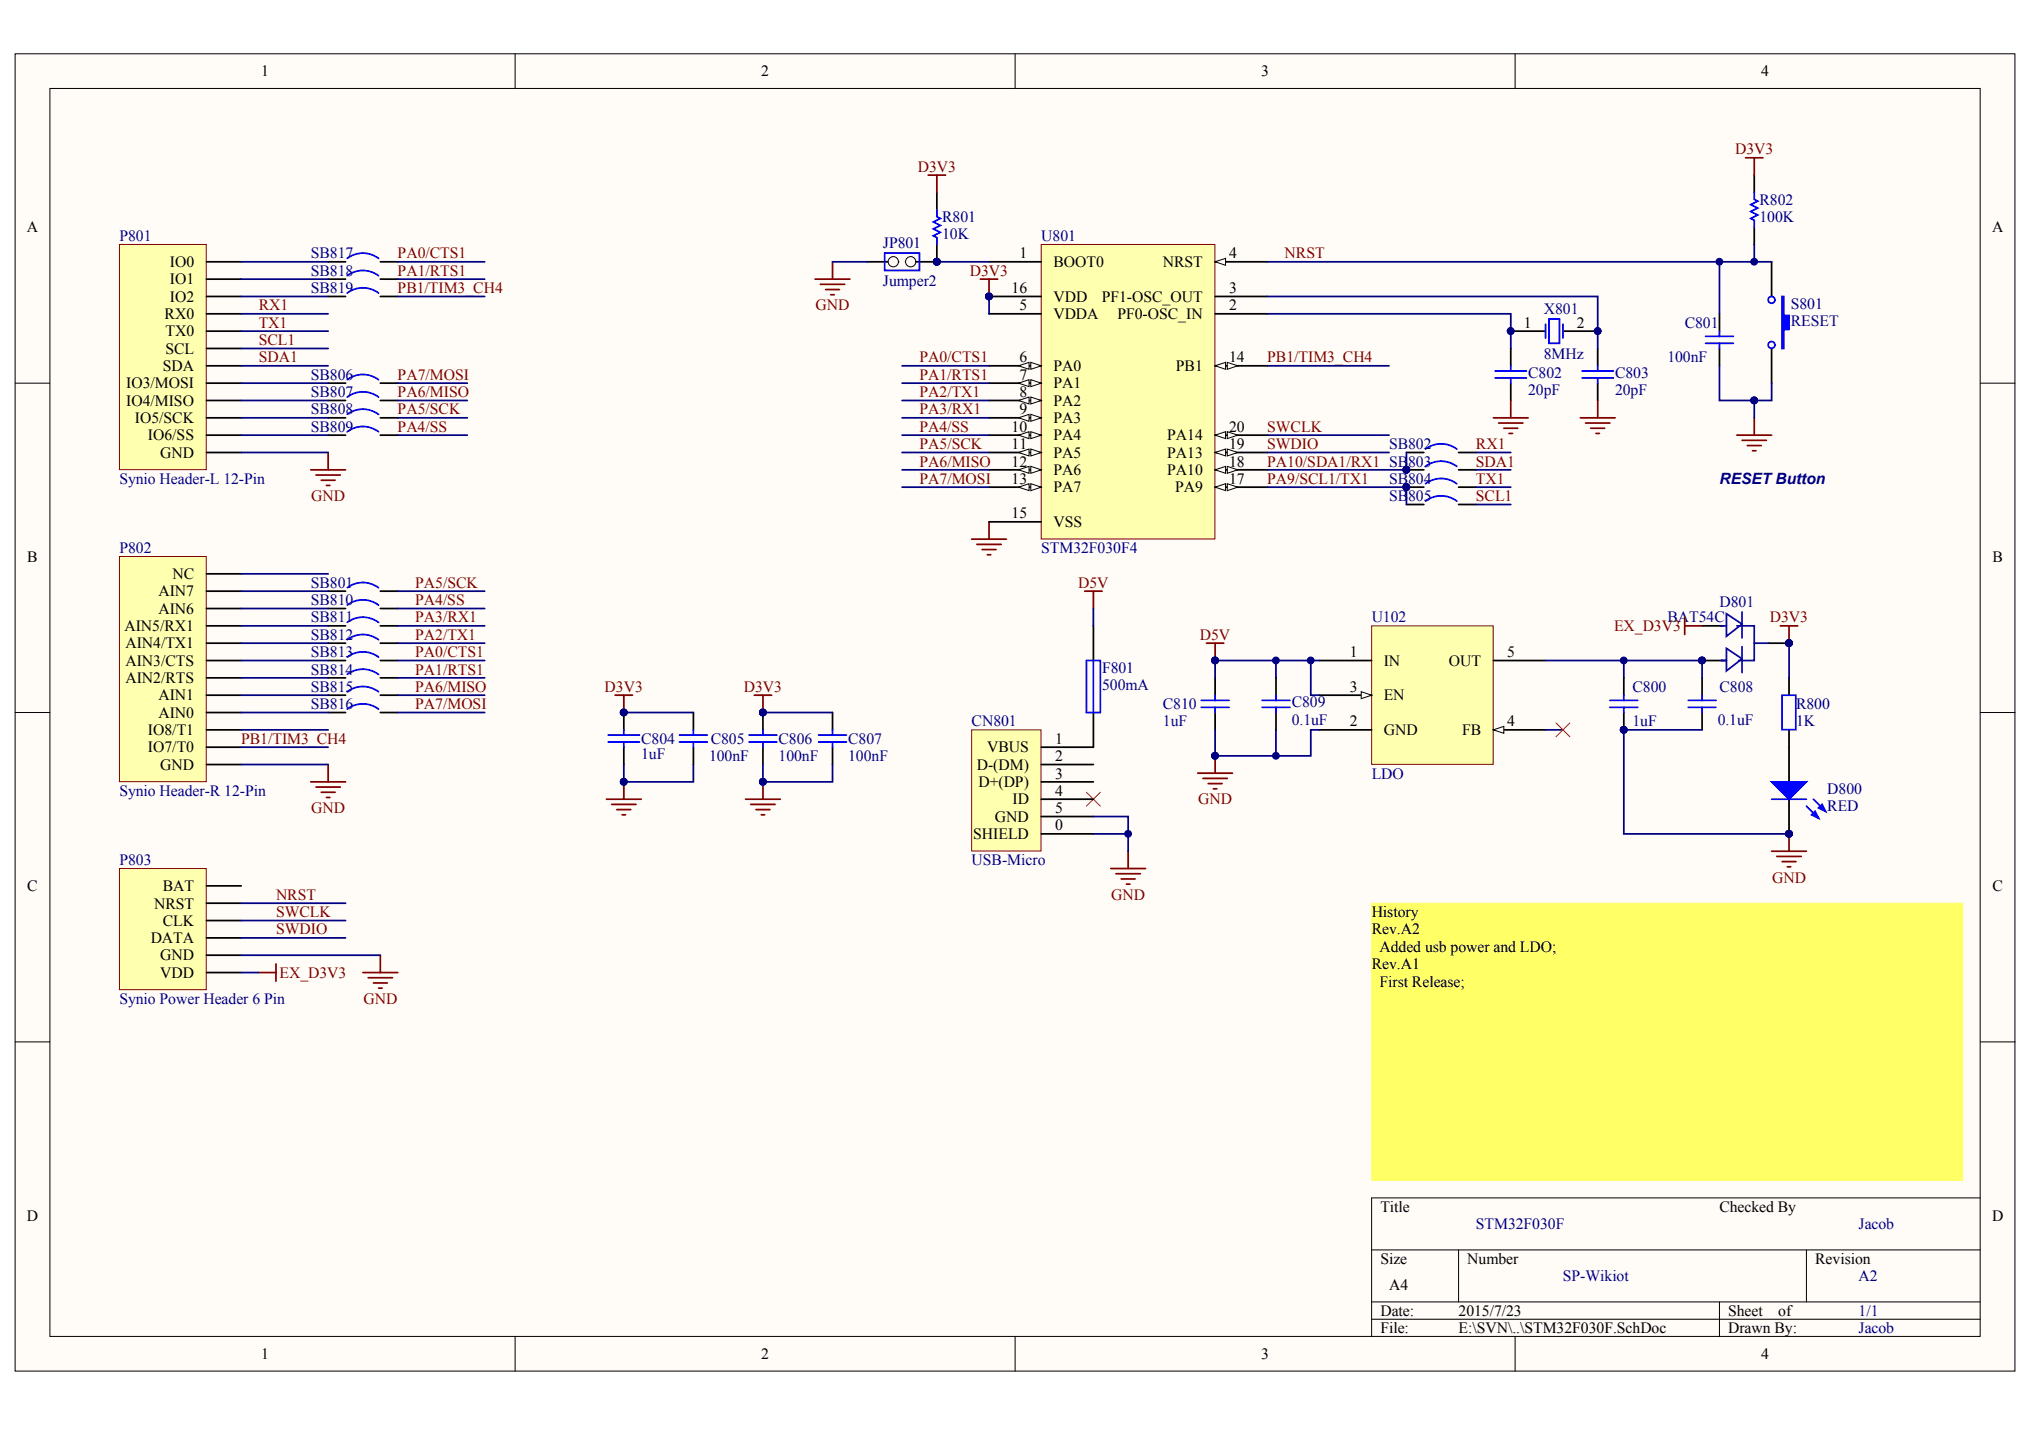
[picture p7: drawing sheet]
<svg xmlns="http://www.w3.org/2000/svg" width="287mm" height="202mm" viewBox="0 0 287 202" stroke-linecap="round" stroke-linejoin="round" font-family="sans-serif">
<defs><g id="words">
<g font-size="2.2">
<text x="36.9" y="10.8">1</text>
<text x="107.4" y="10.8">2</text>
<text x="177.9" y="10.8">3</text>
<text x="248.5" y="10.8">4</text>
<text x="3.8" y="32.8">A</text>
<text x="281" y="32.8">A</text>
<text x="24" y="40.1">IO1</text>
<text x="24" y="37.7">IO0</text>
<text x="142.7" y="41.3">16</text>
<text x="143.8" y="36.4">1</text>
<text x="148.6" y="37.7">BOOT0</text>
<text x="164" y="37.7">NRST</text>
<text x="173.4" y="41.3">3</text>
<text x="173.4" y="36.4">4</text>
<text x="23.2" y="45">RX0</text>
<text x="23.3" y="47.5">TX0</text>
<text x="24" y="42.6">IO2</text>
<text x="143.8" y="43.8">5</text>
<text x="148.6" y="45">VDDA</text>
<text x="148.6" y="42.6">VDD</text>
<text x="155.4" y="42.6">PF1-OSC_OUT</text>
<text x="157.6" y="45">PF0-OSC_IN</text>
<text x="173.4" y="43.8">2</text>
<text x="215" y="46.2">1</text>
<text x="222.5" y="46.2">2</text>
<text x="23" y="52.3">SDA</text>
<text x="23.3" y="49.9">SCL</text>
<text x="143.8" y="51.1">6</text>
<text x="143.8" y="53.6">7</text>
<text x="148.6" y="52.3">PA0</text>
<text x="165.9" y="52.3">PB1</text>
<text x="173.4" y="51.1">14</text>
<text x="17.8" y="57.2">IO4/MISO</text>
<text x="17.8" y="54.8">IO3/MOSI</text>
<text x="19" y="59.7">IO5/SCK</text>
<text x="143.8" y="56">8</text>
<text x="143.8" y="58.5">9</text>
<text x="148.6" y="54.8">PA1</text>
<text x="148.6" y="57.2">PA2</text>
<text x="148.6" y="59.7">PA3</text>
<text x="20.9" y="62.1">IO6/SS</text>
<text x="22.6" y="64.6">GND</text>
<text x="142.7" y="60.9">10</text>
<text x="142.7" y="63.4">11</text>
<text x="142.7" y="65.8">12</text>
<text x="148.6" y="62.1">PA4</text>
<text x="148.6" y="64.6">PA5</text>
<text x="164.7" y="64.6">PA13</text>
<text x="164.7" y="62.1">PA14</text>
<text x="173.4" y="65.8">18</text>
<text x="173.4" y="63.4">19</text>
<text x="173.4" y="60.9">20</text>
<text x="142.7" y="68.2">13</text>
<text x="148.6" y="67">PA6</text>
<text x="148.6" y="69.5">PA7</text>
<text x="164.7" y="67">PA10</text>
<text x="165.8" y="69.5">PA9</text>
<text x="173.4" y="68.2">17</text>
<text x="142.7" y="73.1">15</text>
<text x="148.6" y="74.4">VSS</text>
<text x="3.8" y="79.3">B</text>
<text x="24.3" y="81.7">NC</text>
<text x="281.1" y="79.3">B</text>
<text x="17.6" y="89">AIN5/RX1</text>
<text x="22.4" y="86.6">AIN6</text>
<text x="22.4" y="84.1">AIN7</text>
<text x="17.7" y="93.9">AIN3/CTS</text>
<text x="17.7" y="91.5">AIN4/TX1</text>
<text x="190.4" y="92.7">1</text>
<text x="195.2" y="93.9">IN</text>
<text x="204.4" y="93.9">OUT</text>
<text x="212.6" y="92.7">5</text>
<text x="17.7" y="96.4">AIN2/RTS</text>
<text x="22.4" y="101.3">AIN0</text>
<text x="22.4" y="98.8">AIN1</text>
<text x="190.4" y="97.6">3</text>
<text x="195.2" y="98.8">EN</text>
<text x="20.9" y="106.1">IO7/T0</text>
<text x="20.9" y="103.7">IO8/T1</text>
<text x="139.3" y="106.1">VBUS</text>
<text x="148.8" y="107.4">2</text>
<text x="148.8" y="104.9">1</text>
<text x="190.4" y="102.5">2</text>
<text x="195.2" y="103.7">GND</text>
<text x="206.3" y="103.7">FB</text>
<text x="212.6" y="102.5">4</text>
<text x="22.6" y="108.6">GND</text>
<text x="137.8" y="108.6">D-(DM)</text>
<text x="138" y="111">D+(DP)</text>
<text x="142.8" y="113.5">ID</text>
<text x="148.8" y="112.3">4</text>
<text x="148.8" y="109.8">3</text>
<text x="137.3" y="118.4">SHIELD</text>
<text x="140.4" y="115.9">GND</text>
<text x="148.8" y="114.7">5</text>
<text x="148.8" y="117.1">0</text>
<text x="3.8" y="125.7">C</text>
<text x="23" y="125.7">BAT</text>
<text x="281.1" y="125.7">C</text>
<text x="21.7" y="128.2">NRST</text>
<text x="23" y="130.6">CLK</text>
<text x="193.5" y="129.4">History</text>
<text x="193.5" y="131.8">Rev.A2</text>
<text x="21.3" y="133">DATA</text>
<text x="22.6" y="137.9">VDD</text>
<text x="22.6" y="135.5">GND</text>
<text x="193.5" y="136.7">Rev.A1</text>
<text x="194.6" y="134.3">Added usb power and LDO;</text>
<text x="194.6" y="139.2">First Release;</text>
<text x="3.8" y="172.2">D</text>
<text x="194.7" y="171">Title</text>
<text x="242.6" y="171">Checked By</text>
<text x="281" y="172.2">D</text>
<text x="194.7" y="178.3">Size</text>
<text x="207" y="178.3">Number</text>
<text x="256.1" y="178.3">Revision</text>
<text x="194.7" y="185.6">Date:</text>
<text x="196" y="182">A4</text>
<text x="205.8" y="185.6">2015/7/23</text>
<text x="243.8" y="185.6">Sheet</text>
<text x="250.9" y="185.6">of</text>
<text x="36.9" y="191.7">1</text>
<text x="107.4" y="191.7">2</text>
<text x="177.9" y="191.7">3</text>
<text x="194.7" y="188.1">File:</text>
<text x="205.8" y="188.1">E:\SVN\..\STM32F030F.SchDoc</text>
<text x="243.8" y="188.1">Drawn By:</text>
<text x="248.5" y="191.7">4</text>
</g>
<g font-size="2.2" fill="#800000">
<text x="244.8" y="21.8">D3V3</text>
<text x="129.5" y="24.2">D3V3</text>
<text x="56.1" y="36.4">PA0/CTS1</text>
<text x="56.1" y="38.9">PA1/RTS1</text>
<text x="56.1" y="41.3">PB1/TIM3_CH4</text>
<text x="136.8" y="38.9">D3V3</text>
<text x="181.2" y="36.4">NRST</text>
<text x="36.5" y="46.2">TX1</text>
<text x="36.5" y="43.8">RX1</text>
<text x="115.1" y="43.8">GND</text>
<text x="36.5" y="48.7">SCL1</text>
<text x="36.5" y="51.1">SDA1</text>
<text x="56.1" y="53.6">PA7/MOSI</text>
<text x="129.7" y="51.1">PA0/CTS1</text>
<text x="129.7" y="53.6">PA1/RTS1</text>
<text x="178.8" y="51.1">PB1/TIM3_CH4</text>
<text x="56.1" y="58.5">PA5/SCK</text>
<text x="56.1" y="56">PA6/MISO</text>
<text x="129.7" y="56">PA2/TX1</text>
<text x="129.7" y="58.5">PA3/RX1</text>
<text x="56.1" y="60.9">PA4/SS</text>
<text x="129.7" y="60.9">PA4/SS</text>
<text x="129.7" y="63.4">PA5/SCK</text>
<text x="129.7" y="65.8">PA6/MISO</text>
<text x="178.8" y="65.8">PA10/SDA1/RX1 SB803</text>
<text x="178.8" y="60.9">SWCLK</text>
<text x="178.8" y="63.4">SWDIO</text>
<text x="208.2" y="63.4">RX1</text>
<text x="208.2" y="65.8">SDA1</text>
<text x="43.9" y="70.7">GND</text>
<text x="129.7" y="68.2">PA7/MOSI</text>
<text x="178.8" y="68.2">PA9/SCL1/TX1</text>
<text x="208.2" y="68.2">TX1</text>
<text x="208.2" y="70.7">SCL1</text>
<text x="58.6" y="82.9">PA5/SCK</text>
<text x="152.1" y="82.9">D5V</text>
<text x="58.6" y="87.8">PA3/RX1</text>
<text x="58.6" y="85.4">PA4/SS</text>
<text x="227.7" y="89">EX_D3V3</text>
<text x="249.7" y="87.8">D3V3</text>
<text x="58.6" y="92.7">PA0/CTS1</text>
<text x="58.6" y="95.1">PA1/RTS1</text>
<text x="58.6" y="90.3">PA2/TX1</text>
<text x="169.3" y="90.3">D5V</text>
<text x="58.6" y="97.6">PA6/MISO</text>
<text x="58.6" y="100">PA7/MOSI</text>
<text x="85.3" y="97.6">D3V3</text>
<text x="104.9" y="97.6">D3V3</text>
<text x="34" y="104.9">PB1/TIM3_CH4</text>
<text x="169" y="113.5">GND</text>
<text x="43.9" y="114.7">GND</text>
<text x="250" y="124.5">GND</text>
<text x="38.9" y="129.4">SWCLK</text>
<text x="38.9" y="131.8">SWDIO</text>
<text x="38.9" y="126.9">NRST</text>
<text x="156.8" y="126.9">GND</text>
<text x="39.4" y="137.9">EX_D3V3</text>
<text x="51.3" y="141.6">GND</text>
</g>
<g font-size="2.2" fill="#000080">
<text x="248.2" y="28.9">R802</text>
<text x="16.9" y="34">P801</text>
<text x="124.6" y="35">JP801</text>
<text x="132.9" y="31.3">R801</text>
<text x="132.9" y="33.8">10K</text>
<text x="146.9" y="34">U801</text>
<text x="248.2" y="31.3">100K</text>
<text x="43.8" y="36.4">SB817</text>
<text x="43.8" y="38.9">SB818</text>
<text x="43.8" y="41.3">SB819</text>
<text x="124.6" y="40.4">Jumper2</text>
<text x="217.8" y="44.3">X801</text>
<text x="237.7" y="46.2">C801</text>
<text x="252.6" y="43.5">S801</text>
<text x="252.6" y="46">RESET</text>
<text x="43.8" y="53.6">SB806</text>
<text x="215.6" y="53.3">C802</text>
<text x="217.8" y="50.6">8MHz</text>
<text x="227.8" y="53.3">C803</text>
<text x="235.2" y="51.1">100nF</text>
<text x="43.8" y="56">SB807</text>
<text x="43.8" y="58.5">SB808</text>
<text x="215.6" y="55.8">20pF</text>
<text x="227.8" y="55.8">20pF</text>
<text x="43.8" y="60.9">SB809</text>
<text x="196" y="63.4">SB802</text>
<text x="16.9" y="68.2">Synio Header-L 12-Pin</text>
<text x="196" y="68.2">SB804</text>
<text x="196" y="70.7">SB805</text>
<text x="242.6" y="68.3">RESET Button</text>
<text x="16.9" y="78">P802</text>
<text x="43.8" y="82.9">SB801</text>
<text x="146.9" y="78">STM32F030F4</text>
<text x="43.8" y="85.4">SB810</text>
<text x="43.8" y="87.8">SB811</text>
<text x="193.5" y="87.8">U102</text>
<text x="235.2" y="87.8">BAT54C</text>
<text x="242.6" y="85.6">D801</text>
<text x="43.8" y="90.3">SB812</text>
<text x="43.8" y="92.7">SB813</text>
<text x="43.8" y="95.1">SB814</text>
<text x="155.5" y="94.9">F801</text>
<text x="43.8" y="97.6">SB815</text>
<text x="43.8" y="100">SB816</text>
<text x="155.5" y="97.3">500mA</text>
<text x="164.1" y="100">C810</text>
<text x="182.2" y="99.8">C809</text>
<text x="230.3" y="97.6">C800</text>
<text x="242.6" y="97.6">C808</text>
<text x="253.4" y="100">R800</text>
<text x="90.5" y="104.9">C804</text>
<text x="90.5" y="107.1">1uF</text>
<text x="100" y="107.4">100nF</text>
<text x="100.3" y="104.9">C805</text>
<text x="109.8" y="104.9">C806</text>
<text x="109.8" y="107.4">100nF</text>
<text x="119.7" y="104.9">C807</text>
<text x="119.7" y="107.4">100nF</text>
<text x="137.1" y="102.5">CN801</text>
<text x="164.1" y="102.5">1uF</text>
<text x="182.2" y="102.2">0.1uF</text>
<text x="230.3" y="102.5">1uF</text>
<text x="242.3" y="102.2">0.1uF</text>
<text x="253.4" y="102.5">1K</text>
<text x="16.9" y="112.3">Synio Header-R 12-Pin</text>
<text x="193.5" y="109.8">LDO</text>
<text x="257.8" y="112">D800</text>
<text x="257.8" y="114.5">RED</text>
<text x="16.9" y="122">P803</text>
<text x="137.1" y="122">USB-Micro</text>
<text x="16.9" y="141.6">Synio Power Header 6 Pin</text>
<text x="208.2" y="173.4">STM32F030F</text>
<text x="262.2" y="173.4">Jacob</text>
<text x="220.5" y="180.7">SP-Wikiot</text>
<text x="262.2" y="180.7">A2</text>
<text x="262.2" y="185.6">1/1</text>
<text x="262.2" y="188.1">Jacob</text>
</g>
</g></defs>
<g fill="#fffcf8" stroke="#000" stroke-width=".14">
<path d="M2.1 7.6h282.2v185.8h-282.2z"/>
<path d="M7 12.5h272.4v176h-272.4z"/>
</g>
<g fill="none" stroke="#000" stroke-width=".14">
<path d="M72.7 7.6v4.9M143.2 7.6v4.9M213.7 7.6v4.9M2.1 54h4.9M279.4 54h4.9M2.1 100.5h4.9M279.4 100.5h4.9M2.1 147h4.9M279.4 147h4.9M193.5 176.3h85.9M205.8 176.3v7.4M254.8 176.3v7.4"/>
<path d="M279.4 169h-85.9v19.5M72.7 188.5v4.9M143.2 188.5v4.9M193.5 183.7h85.9M193.5 186.1h85.9M213.7 188.5v4.9M242.6 183.7v4.8"/>
</g>
<g fill="none" stroke="#000" stroke-width=".25">
<path d="M132.2 27.2v2.4M132.2 34.5v2.4M247.5 24.7v2.5M247.5 32v2.5M213.1 49.2v2.4M213.1 54v2.5M213.1 46.7h4.9M220.5 46.7h4.9M225.4 49.2v2.4M225.4 54v2.5M242.6 44.3v2.4M242.6 49.2v2.4"/>
<path d="M88 100.5v2.5M88 105.4v2.4M97.8 100.5v2.5M97.8 105.4v2.4M107.6 100.5v2.5M107.6 105.4v2.4M117.4 100.5v2.5M117.4 105.4v2.4"/>
</g>
<g fill="#000080" stroke="#000080" stroke-width=".14">
<circle cx="107.6" cy="100.5" r=".48"/>
<circle cx="107.6" cy="110.3" r=".48"/>
<circle cx="88" cy="110.3" r=".48"/>
<circle cx="132.2" cy="36.9" r=".48"/>
<circle cx="213.1" cy="46.7" r=".48"/>
<circle cx="225.4" cy="46.7" r=".48"/>
<circle cx="88" cy="100.5" r=".48"/>
</g>
<g fill="none" stroke="#00f" stroke-width=".25">
<path d="M132.2 29.6v1l.5 .2-1 .5 1 .5-1 .5 1 .5-1 .5 .5 .2v1M247.5 27.2v.9l.5 .3-1 .5 1 .5-1 .4 1 .5-1 .5 .5 .3v.9M210.9 53.3h4.4M210.9 52.3h4.4M213.1 51.6v.7M213.1 53.3v.7M218 45.7v2M218.5 45h1.5v3.4h-1.5zM220.5 45.7v2M223.2 53.3h4.4M223.2 52.3h4.4M225.4 51.6v.7"/>
<path d="M225.4 53.3v.7M240.6 47.4h3.9M240.6 48.4h3.9M242.6 46.7v.7M242.6 48.4v.8M85.8 104.7h4.4M85.8 103.7h4.4M88 103v.7M88 104.7v.7M95.9 104.7h3.9M95.9 103.7h3.9M97.8 103v.7"/>
<path d="M97.8 104.7v.7M105.7 104.7h3.9M105.7 103.7h3.9M107.6 103v.7M107.6 104.7v.7M115.5 104.7h3.9M115.5 103.7h3.9M117.4 103v.7M117.4 104.7v.7"/>
</g>
<g fill="none" stroke="#800000" stroke-width=".25">
<path d="M210.7 58.9h4.9M211.4 59.7h3.5M213.1 56.5v2.4M222.9 58.9h5M223.7 59.7h3.4M225.4 56.5v2.4M247.5 58.9v2.5M137.1 76.1h4.9M137.8 76.8h3.4M138.5 77.5h2M139.3 78.3h.5M139.5 73.6v2.5"/>
<path d="M212.2 60.4h1.9M212.9 61.1h.5M224.4 60.4h2M225.2 61.1h.4M245 61.4h4.9M245.8 62.1h3.4M246.5 62.9h2M247.2 63.6h.5M85.6 112.7h4.9M86.3 113.5h3.4M87 114.2h2M87.8 114.9h.5"/>
<path d="M88 110.3v2.4M105.2 112.7h4.9M105.9 113.5h3.5M106.7 114.2h1.9M107.4 114.9h.5M107.6 110.3v2.4"/>
</g>
<path d="M146.9 34.5h24.5v41.5h-24.5z" fill="#ffffb0" stroke="#800000" stroke-width=".14"/>
<path d="M139.5 36.9h7.4M171.4 36.9h7.4M171.4 44.3h7.4M171.4 41.8h7.4" fill="none" stroke="#000" stroke-width=".25"/>
<path d="M171.4 36.9l1.5-.5v1z" fill="#fffcf8" stroke="#000" stroke-width=".14"/>
<path d="M139.5 44.3h7.4M139.5 51.6h7.4" fill="none" stroke="#000" stroke-width=".25"/>
<g fill="#fffcf8" stroke="#000" stroke-width=".14">
<path d="M145.4 51.1l1.5 .5-1.5 .5z"/>
<path d="M143.7 51.6l1.5-.5v1z"/>
</g>
<path d="M139.5 54h7.4" fill="none" stroke="#000" stroke-width=".25"/>
<g fill="#fffcf8" stroke="#000" stroke-width=".14">
<path d="M145.4 53.6l1.5 .4-1.5 .5z"/>
<path d="M143.7 54l1.5-.4v.9z"/>
</g>
<path d="M139.5 56.5h7.4" fill="none" stroke="#000" stroke-width=".25"/>
<g fill="#fffcf8" stroke="#000" stroke-width=".14">
<path d="M145.4 56l1.5 .5-1.5 .5z"/>
<path d="M143.7 56.5l1.5-.5v1z"/>
</g>
<path d="M139.5 58.9h7.4" fill="none" stroke="#000" stroke-width=".25"/>
<g fill="#fffcf8" stroke="#000" stroke-width=".14">
<path d="M145.4 58.5l1.5 .4-1.5 .5z"/>
<path d="M143.7 58.9l1.5-.4v.9z"/>
</g>
<path d="M139.5 61.4h7.4" fill="none" stroke="#000" stroke-width=".25"/>
<g fill="#fffcf8" stroke="#000" stroke-width=".14">
<path d="M145.4 60.9l1.5 .5-1.5 .5z"/>
<path d="M143.7 61.4l1.5-.5v1z"/>
</g>
<path d="M139.5 63.8h7.4" fill="none" stroke="#000" stroke-width=".25"/>
<g fill="#fffcf8" stroke="#000" stroke-width=".14">
<path d="M145.4 63.3l1.5 .5-1.5 .5z"/>
<path d="M143.7 63.8l1.5-.5v1z"/>
</g>
<path d="M139.5 66.3h7.4" fill="none" stroke="#000" stroke-width=".25"/>
<g fill="#fffcf8" stroke="#000" stroke-width=".14">
<path d="M145.4 65.8l1.5 .5-1.5 .5z"/>
<path d="M143.7 66.3l1.5-.5v1z"/>
</g>
<path d="M139.5 68.7h7.4" fill="none" stroke="#000" stroke-width=".25"/>
<g fill="#fffcf8" stroke="#000" stroke-width=".14">
<path d="M145.4 68.2l1.5 .5-1.5 .5z"/>
<path d="M143.7 68.7l1.5-.5v1z"/>
</g>
<path d="M171.4 51.6h7.4" fill="none" stroke="#000" stroke-width=".25"/>
<g fill="#fffcf8" stroke="#000" stroke-width=".14">
<path d="M171.4 51.6l1.5-.5v1z"/>
<path d="M173.1 51.1l1.5 .5-1.5 .5z"/>
</g>
<path d="M139.5 41.8h7.4M139.5 73.6h7.4M171.4 68.7h7.4" fill="none" stroke="#000" stroke-width=".25"/>
<circle cx="139.5" cy="41.8" r=".48" fill="#000080" stroke="#000080" stroke-width=".14"/>
<g fill="#fffcf8" stroke="#000" stroke-width=".14">
<path d="M171.4 68.7l1.5-.5v1z"/>
<path d="M173.1 68.2l1.5 .5-1.5 .5z"/>
</g>
<path d="M171.4 66.3h7.4" fill="none" stroke="#000" stroke-width=".25"/>
<g fill="#fffcf8" stroke="#000" stroke-width=".14">
<path d="M171.4 66.3l1.5-.5v1z"/>
<path d="M173.1 65.8l1.5 .5-1.5 .5z"/>
</g>
<path d="M171.4 63.8h7.4" fill="none" stroke="#000" stroke-width=".25"/>
<g fill="#fffcf8" stroke="#000" stroke-width=".14">
<path d="M171.4 63.8l1.5-.5v1z"/>
<path d="M173.1 63.3l1.5 .5-1.5 .5z"/>
</g>
<path d="M171.4 61.4h7.4" fill="none" stroke="#000" stroke-width=".25"/>
<g fill="#fffcf8" stroke="#000" stroke-width=".14">
<path d="M171.4 61.4l1.5-.5v1z"/>
<path d="M173.1 60.9l1.5 .5-1.5 .5z"/>
</g>
<g fill="#000080" stroke="#000080" stroke-width=".14">
<circle cx="139.5" cy="41.8" r=".48"/>
<circle cx="88" cy="100.5" r=".48"/>
<circle cx="107.6" cy="100.5" r=".48"/>
</g>
<path d="M130.9 24.7h2.5M132.2 24.7v2.5M138.3 39.4h2.5M139.5 39.4v2.4M246.3 22.3h2.4M247.5 22.3v2.4M86.8 98.1h2.4M88 98.1v2.4M106.4 98.1h2.5M107.6 98.1v2.4" fill="none" stroke="#800000" stroke-width=".25"/>
<path d="M122.4 36.9h4.4" fill="none" stroke="#000" stroke-width=".25"/>
<circle cx="126" cy="36.9" r=".72" fill="#fffcf8" stroke="#000" stroke-width=".14"/>
<path d="M127.8 36.9h4.4" fill="none" stroke="#000" stroke-width=".25"/>
<circle cx="128.5" cy="36.9" r=".72" fill="#fffcf8" stroke="#000" stroke-width=".14"/>
<circle cx="132.2" cy="36.9" r=".48" fill="#000080" stroke="#000080" stroke-width=".14"/>
<path d="M124.8 35.7h4.9v2.5h-4.9z" fill="none" stroke="#00f" stroke-width=".25"/>
<path d="M115 39.4h4.9M117.4 36.9v2.5M115.7 40.1h3.5M116.5 40.8h1.9M117.2 41.6h.5" fill="none" stroke="#800000" stroke-width=".25"/>
<path d="M16.9 34.5h12.2v31.8h-12.2z" fill="#ffffb0" stroke="#800000" stroke-width=".14"/>
<path d="M29.1 39.4h4.9M29.1 36.9h4.9M29.1 58.9h4.9M29.1 56.5h4.9M29.1 54h4.9M29.1 51.6h4.9M29.1 49.2h4.9M29.1 46.7h4.9M29.1 44.3h4.9M29.1 41.8h4.9M29.1 63.8h4.9M29.1 61.4h4.9" fill="none" stroke="#000" stroke-width=".25"/>
<path d="M16.9 122.5h12.2v17.1h-12.2z" fill="#ffffb0" stroke="#800000" stroke-width=".14"/>
<path d="M29.1 137.2h4.9M29.1 134.7h4.9M29.1 132.3h4.9M29.1 129.9h4.9M29.1 127.4h4.9M29.1 125h4.9" fill="none" stroke="#000" stroke-width=".25"/>
<path d="M43.8 66.3h5M44.6 67h3.4M45.3 67.7h2M46.1 68.5h.4M46.3 63.8v2.5M36.5 137.2h2.4M38.9 136v2.4M51.2 137.2h4.9M51.9 137.9h3.5M52.7 138.7h1.9M53.4 139.4h.5M53.7 134.7v2.5" fill="none" stroke="#800000" stroke-width=".25"/>
<path d="M16.9 78.5h12.2v31.8h-12.2z" fill="#ffffb0" stroke="#800000" stroke-width=".14"/>
<g fill="none" stroke="#000" stroke-width=".25">
<path d="M46.3 36.9h2.5M46.3 39.4h2.5M53.7 36.9h2.4M53.7 39.4h2.4M249.9 36.9v4.9M46.3 54h2.5M46.3 56.5h2.5M46.3 58.9h2.5M46.3 41.8h2.5M53.7 54h2.4M53.7 56.5h2.4M53.7 58.9h2.4"/>
<path d="M53.7 41.8h2.4M249.9 49.2v4.8M46.3 61.4h2.5M53.7 61.4h2.4M198.4 66.3h2.5M198.4 68.7h2.5M198.4 71.2h2.5M198.4 63.8h2.5M205.8 66.3h2.4M205.8 68.7h2.4M205.8 71.2h2.4M205.8 63.8h2.4"/>
<path d="M29.1 98.1h4.9M29.1 95.6h4.9M29.1 93.2h4.9M29.1 90.7h4.9M29.1 88.3h4.9M29.1 85.8h4.9M29.1 83.4h4.9M29.1 80.9h4.9M46.3 98.1h2.5M46.3 95.6h2.5M46.3 93.2h2.5M46.3 90.7h2.5"/>
<path d="M46.3 88.3h2.5M46.3 85.8h2.5M46.3 83.4h2.5M53.7 98.1h2.4M53.7 95.6h2.4M53.7 93.2h2.4M53.7 90.7h2.4M53.7 88.3h2.4M53.7 85.8h2.4M53.7 83.4h2.4M29.1 107.8h4.9M29.1 105.4h4.9"/>
<path d="M29.1 103h4.9M29.1 100.5h4.9M46.3 100.5h2.5M53.7 100.5h2.4"/>
</g>
<path d="M43.8 110.3h5M44.6 111h3.4M45.3 111.8h2M46.1 112.5h.4M46.3 107.8v2.5M156.7 122.5h4.9M157.4 123.3h3.5M158.2 124h1.9M158.9 124.7h.5M159.2 120.1v2.4" fill="none" stroke="#800000" stroke-width=".25"/>
<path d="M251.4 41.8h.3v2.7h.7v2h-.7v2.7h-.3z" fill-rule="evenodd" fill="#00f" stroke="#00f" stroke-width=".25"/>
<g fill="none" stroke="#00f" stroke-width=".25">
<path d="M49 36.4a3.7 3.7 0 0 1 4.4 .1M49 38.9a3.7 3.7 0 0 1 4.4 0M49 53.6a3.7 3.7 0 0 1 4.4 0M49 56a3.7 3.7 0 0 1 4.4 0M49 58.4a3.7 3.7 0 0 1 4.4 .1M49 41.3a3.7 3.7 0 0 1 4.4 0M49 60.9a3.7 3.7 0 0 1 4.4 0M201.1 65.8a3.7 3.7 0 0 1 4.4 0M201.1 68.2a3.7 3.7 0 0 1 4.4 0M201.1 70.7a3.7 3.7 0 0 1 4.4 0M201.1 63.3a3.7 3.7 0 0 1 4.4 0M49 82.9a3.7 3.7 0 0 1 4.4 0"/>
<path d="M49 85.3a3.7 3.7 0 0 1 4.4 .1M49 87.8a3.7 3.7 0 0 1 4.4 0M49 90.2a3.7 3.7 0 0 1 4.4 0M49 92.7a3.7 3.7 0 0 1 4.4 0M49 95.1a3.7 3.7 0 0 1 4.4 0M49 97.6a3.7 3.7 0 0 1 4.4 0M49 100a3.7 3.7 0 0 1 4.4 0"/>
<circle cx="249.9" cy="48.7" r=".48"/>
<circle cx="249.9" cy="42.3" r=".48"/>
</g>
<g fill="#000080" stroke="#000080" stroke-width=".14">
<circle cx="198.4" cy="66.3" r=".48"/>
<circle cx="198.4" cy="68.7" r=".48"/>
<circle cx="107.6" cy="100.5" r=".48"/>
<circle cx="88" cy="100.5" r=".48"/>
<circle cx="247.5" cy="36.9" r=".48"/>
<circle cx="132.2" cy="36.9" r=".48"/>
<circle cx="139.5" cy="41.8" r=".48"/>
<circle cx="247.5" cy="56.5" r=".48"/>
<circle cx="242.6" cy="36.9" r=".48"/>
</g>
<g fill="none" stroke="#000080" stroke-width=".25">
<path d="M34 36.9h12.3M34 39.4h12.3M56.1 36.9h12.3M56.1 39.4h12.3M117.4 36.9h5M132.2 36.9h7.3M178.8 36.9h71.1M242.6 36.9v7.4M247.5 34.5v2.4M34 51.6h12.3M34 54h12.3M34 56.5h12.3"/>
<path d="M34 58.9h12.3M34 49.2h12.3M34 46.7h12.3M34 44.3h12.3M34 41.8h12.3M56.1 54h9.8M56.1 56.5h9.8M56.1 58.9h9.8M56.1 41.8h12.3M127.3 51.6h12.2M127.3 54h12.2M127.3 56.5h12.2"/>
<path d="M127.3 58.9h12.2M139.5 41.8v2.5M178.8 41.8h46.6v7.4M178.8 44.3h34.3v4.9M178.8 51.6h17.2M242.6 51.6v4.9h4.9M34 61.4h12.3M34 63.8h12.3M56.1 61.4h9.8M127.3 61.4h12.2M127.3 66.3h12.2M127.3 68.7h12.2"/>
<path d="M127.3 63.8h12.2M178.8 61.4h17.2M178.8 63.8h17.2M208.2 66.3h4.9M208.2 68.7h4.9M208.2 63.8h4.9M208.2 71.2h4.9M34 98.1h12.3M34 95.6h12.3M34 93.2h12.3M34 90.7h12.3M34 88.3h12.3"/>
<path d="M34 85.8h12.3M34 83.4h12.3M34 80.9h12.3M56.1 98.1h12.3M56.1 95.6h12.3M56.1 93.2h12.3M56.1 90.7h12.3M56.1 88.3h12.3M56.1 85.8h12.3M56.1 83.4h12.3M34 100.5h12.3M34 107.8h12.3"/>
<path d="M34 105.4h12.3M34 103h12.3M56.1 100.5h12.3M88 100.5h9.8M107.6 100.5h9.8M34 134.7h19.7M34 137.2h2.5M34 132.3h14.8M34 129.9h14.8M34 127.4h14.8"/>
</g>
<path d="M193.5 127.4h83.4v39.1h-83.4z" fill="#ff6" stroke="#ff6" stroke-width=".14"/>
<path d="M153.3 111.8l1.9 1.9M155.2 111.8l-1.9 1.9" fill="none" stroke="#f00" stroke-width=".14"/>
<path d="M137.1 103h9.8v17h-9.8z" fill="#ffffb0" stroke="#800000" stroke-width=".14"/>
<path d="M154.3 88.3v4.9M252.4 95.6v2.5M146.9 115.2h7.4M146.9 112.7h7.4M146.9 110.3h7.4M146.9 107.8h7.4M146.9 117.6h7.4M154.3 100.5v4.9h-7.4M252.4 103v7.3M252.4 112.7v4.9" fill="none" stroke="#000" stroke-width=".25"/>
<path d="M154.3 85.8v2.5M154.3 115.2h4.9v4.9M154.3 117.6h4.9" fill="none" stroke="#000080" stroke-width=".25"/>
<g fill="#000080" stroke="#000080" stroke-width=".14">
<circle cx="159.1" cy="117.6" r=".48"/>
<circle cx="252.4" cy="117.6" r=".48"/>
<circle cx="252.4" cy="90.7" r=".48"/>
</g>
<path d="M153.3 93.2h1.9v7.3h-1.9zM154.3 93.2v7.3M251.4 98.1h1.9v4.8h-1.9zM249.9 112.7h4.9M254.8 113.7l1.8 1.7M255.8 112.7l1.7 1.7" fill="none" stroke="#00f" stroke-width=".25"/>
<path d="M153 83.4h2.5M154.3 83.4v2.4M251.2 88.3h2.4M252.4 88.3v2.4M252.4 117.6v2.5M249.9 120.1h4.9M250.7 120.8h3.4M251.4 121.5h2M252.1 122.3h.5" fill="none" stroke="#800000" stroke-width=".25"/>
<g fill="#00f" stroke="#00f" stroke-width=".25">
<path d="M249.9 110.3h4.9l-2.4 2.4z"/>
<path d="M255.6 114.9l.5-.5 .5 1z"/>
<path d="M256.6 114l.5-.5 .4 .9z"/>
</g>
<path d="M193.5 88.3h17.2v19.5h-17.2z" fill="#ffffb0" stroke="#800000" stroke-width=".14"/>
<path d="M186.1 93.2h7.4M186.1 98.1h7.4M186.1 103h7.4" fill="none" stroke="#000" stroke-width=".25"/>
<path d="M192 97.6l1.5 .5-1.5 .5z" fill="#fffcf8" stroke="#000" stroke-width=".14"/>
<path d="M210.7 103h7.3" fill="none" stroke="#000" stroke-width=".25"/>
<path d="M210.7 103l1.5-.5v.9z" fill="#fffcf8" stroke="#000" stroke-width=".14"/>
<path d="M171.4 95.6v2.5M180 95.6v2.5M210.7 93.2h7.3M229.1 95.6v2.5M240.1 93.2h3M240.1 95.6v2.5M240.1 88.3h3M249.4 90.7h3M171.4 100.5v2.5M180 100.5v2.5M229.1 100.5v2.5M240.1 100.5v2.5" fill="none" stroke="#000" stroke-width=".25"/>
<path d="M170.2 90.7h2.5M171.4 90.7v2.5M237.7 87.1v2.4M237.7 88.3h2.4M169 109.1h4.9M169.7 109.8h3.4M170.4 110.5h2M171.2 111.3h.5M171.4 106.6v2.5" fill="none" stroke="#800000" stroke-width=".25"/>
<g fill="#000080" stroke="#000080" stroke-width=".14">
<circle cx="171.4" cy="106.6" r=".48"/>
<circle cx="171.4" cy="93.2" r=".48"/>
<circle cx="180" cy="93.2" r=".48"/>
<circle cx="184.9" cy="93.2" r=".48"/>
<circle cx="180" cy="106.6" r=".48"/>
<circle cx="229.1" cy="93.2" r=".48"/>
<circle cx="229.1" cy="102.9" r=".48"/>
<circle cx="240.1" cy="93.2" r=".48"/>
<circle cx="252.4" cy="90.7" r=".48"/>
<circle cx="247.5" cy="56.5" r=".48"/>
<circle cx="88" cy="110.3" r=".48"/>
<circle cx="107.6" cy="110.3" r=".48"/>
<circle cx="198.4" cy="66.3" r=".48"/>
<circle cx="198.4" cy="68.7" r=".48"/>
<circle cx="252.4" cy="117.6" r=".48"/>
</g>
<g fill="none" stroke="#000080" stroke-width=".25">
<path d="M249.9 54v2.5h-2.4v2.4M178.8 68.7h19.6v2.5M198.4 63.8v2.5h-19.6M180 93.2v2.4M184.9 93.2v4.9h1.2M186.1 93.2h-14.7v2.4M218 93.2h22.1v2.4M229.1 93.2v2.4M252.4 90.7v4.9M88 107.8v2.5h9.8v-2.5M107.6 107.8v2.5h9.8v-2.5M171.4 103v3.6h13.5v-3.6h1.2"/>
<path d="M180 103v3.6M218 103h2.5M240.1 103h-11v14.6h23.3"/>
</g>
<g fill="none" stroke="#00f" stroke-width=".25">
<path d="M169.5 98.8h3.9M169.5 99.8h3.9M171.4 98.1v.7M171.4 99.8v.7M178 98.8h4M178 99.8h4M180 98.1v.7M180 99.8v.7M227.1 98.8h3.9M227.1 99.8h3.9M229.1 98.1v.7M229.1 99.8v.7"/>
<path d="M238.2 98.8h3.9M238.2 99.8h3.9M240.1 98.1v.7M240.1 99.8v.7"/>
</g>
<path d="M219.5 102l2 1.9M221.5 102l-2 1.9" fill="none" stroke="#f00" stroke-width=".14"/>
<path d="M242.8 88.3h.8M242.8 93.2h.8M243.6 86.6l2.2 1.4-2.2 1.8zM243.6 91.5l2.2 1.4-2.2 1.7zM245 88.3h2.5v4.9h-2.2M245.8 86.3v3.7M245.8 91.2v3.7M247.5 90.7h1.9" fill="none" stroke="#0000b4" stroke-width=".25"/>
<use href="#words"/>
</svg>
